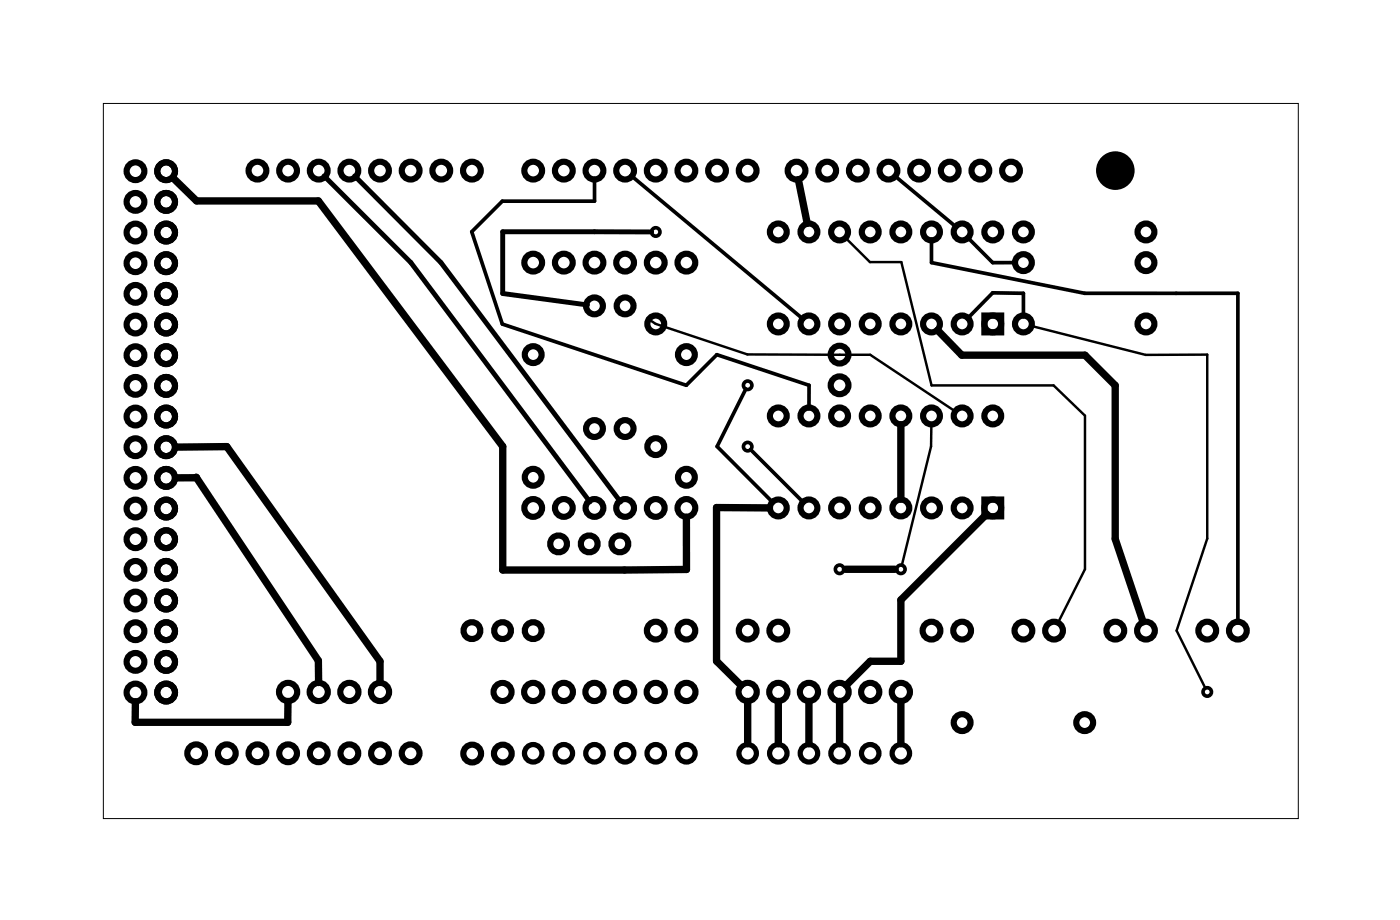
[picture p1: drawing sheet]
<svg xmlns="http://www.w3.org/2000/svg" width="116mm" height="76mm" viewBox="0 0 116 76" stroke-linecap="round" stroke-linejoin="round" font-family="sans-serif">
<path d="M8.6 8.6h99v59.2h-99z" fill="none" stroke="#000" stroke-width=".08"/>
<g fill="none" stroke="#000" stroke-width=".3">
<path d="M49.3 14.8v1.9h-7.7l-2.5 2.5 2.5 7.6 15.3 5.1 2.5-2.5 7.7 2.5v2M52.3 14.5l14.3 12M74.1 14.5l5.2 4.3M77.2 19.8v2l12.7 2.5h12.7v27.3M80.2 19.6l2.1 2.2h2M61.8 32.2l-2.4 4.8 4.7 4.7M62.2 37.2l4.4 4.5M84.8 26.2v-1.9h-2.5l-2.1 2.1"/>
<circle cx="54.4" cy="19.2" r=".35"/>
<circle cx="62" cy="37" r=".35"/>
<circle cx="62" cy="31.9" r=".35"/>
<circle cx="69.6" cy="47.2" r=".35"/>
<circle cx="74.7" cy="47.2" r=".35"/>
<circle cx="100.1" cy="57.3" r=".35"/>
</g>
<circle cx="41.7" cy="57.3" r=".75" fill="none" stroke="#000" stroke-width=".5"/>
<g fill="none" stroke="#000" stroke-width=".51">
<path d="M81.6 26.1h1.4v1.4h-1.4zM81.6 41.4h1.4v1.4h-1.4z"/>
<circle cx="11.2" cy="19.3" r=".74"/>
<circle cx="11.2" cy="14.2" r=".74"/>
<circle cx="11.2" cy="16.7" r=".74"/>
<circle cx="13.8" cy="19.3" r=".74"/>
<circle cx="13.8" cy="14.2" r=".74"/>
<circle cx="13.8" cy="16.7" r=".74"/>
<circle cx="21.3" cy="14.1" r=".74"/>
<circle cx="23.9" cy="14.1" r=".74"/>
<circle cx="26.4" cy="14.1" r=".74"/>
<circle cx="29" cy="14.1" r=".74"/>
<circle cx="31.5" cy="14.1" r=".74"/>
<circle cx="34" cy="14.1" r=".74"/>
<circle cx="36.6" cy="14.1" r=".74"/>
<circle cx="39.1" cy="14.1" r=".74"/>
<circle cx="44.2" cy="14.1" r=".74"/>
<circle cx="46.7" cy="14.1" r=".74"/>
<circle cx="49.3" cy="14.1" r=".74"/>
<circle cx="51.8" cy="14.1" r=".74"/>
<circle cx="54.4" cy="14.1" r=".74"/>
<circle cx="56.9" cy="14.1" r=".74"/>
<circle cx="59.4" cy="14.1" r=".74"/>
<circle cx="62" cy="14.1" r=".74"/>
<circle cx="64.5" cy="19.2" r=".7"/>
<circle cx="66" cy="14.1" r=".74"/>
<circle cx="67.1" cy="19.2" r=".7"/>
<circle cx="68.6" cy="14.1" r=".74"/>
<circle cx="69.6" cy="19.2" r=".7"/>
<circle cx="71.1" cy="14.1" r=".74"/>
<circle cx="72.1" cy="19.2" r=".7"/>
<circle cx="73.7" cy="14.1" r=".74"/>
<circle cx="74.7" cy="19.2" r=".7"/>
<circle cx="76.2" cy="14.1" r=".74"/>
<circle cx="77.2" cy="19.2" r=".7"/>
<circle cx="78.7" cy="14.1" r=".74"/>
<circle cx="79.8" cy="19.2" r=".7"/>
<circle cx="81.3" cy="14.1" r=".74"/>
<circle cx="82.3" cy="19.2" r=".7"/>
<circle cx="83.8" cy="14.1" r=".74"/>
<circle cx="84.8" cy="19.2" r=".7"/>
<circle cx="95" cy="19.2" r=".7"/>
<circle cx="11.2" cy="29.4" r=".74"/>
<circle cx="11.2" cy="24.3" r=".74"/>
<circle cx="11.2" cy="32" r=".74"/>
<circle cx="11.2" cy="26.9" r=".74"/>
<circle cx="11.2" cy="21.8" r=".74"/>
<circle cx="11.2" cy="34.5" r=".74"/>
<circle cx="11.2" cy="39.6" r=".74"/>
<circle cx="11.2" cy="37" r=".74"/>
<circle cx="13.8" cy="26.9" r=".74"/>
<circle cx="13.8" cy="24.3" r=".74"/>
<circle cx="13.8" cy="32" r=".74"/>
<circle cx="13.8" cy="29.4" r=".74"/>
<circle cx="13.8" cy="21.8" r=".74"/>
<circle cx="13.8" cy="34.5" r=".74"/>
<circle cx="13.8" cy="39.6" r=".74"/>
<circle cx="13.8" cy="37" r=".74"/>
<circle cx="44.2" cy="21.8" r=".74"/>
<circle cx="44.2" cy="39.5" r=".7"/>
<circle cx="44.2" cy="29.4" r=".7"/>
<circle cx="46.7" cy="21.8" r=".74"/>
<circle cx="49.3" cy="21.8" r=".74"/>
<circle cx="49.3" cy="35.5" r=".7"/>
<circle cx="49.3" cy="25.3" r=".7"/>
<circle cx="51.8" cy="35.5" r=".7"/>
<circle cx="51.8" cy="25.3" r=".7"/>
<circle cx="51.8" cy="21.8" r=".74"/>
<circle cx="54.4" cy="21.8" r=".74"/>
<circle cx="54.4" cy="37" r=".7"/>
<circle cx="54.4" cy="26.8" r=".7"/>
<circle cx="56.9" cy="21.8" r=".74"/>
<circle cx="56.9" cy="39.5" r=".7"/>
<circle cx="56.9" cy="29.4" r=".7"/>
<circle cx="64.5" cy="26.8" r=".7"/>
<circle cx="64.5" cy="34.5" r=".7"/>
<circle cx="67.1" cy="26.8" r=".7"/>
<circle cx="67.1" cy="34.5" r=".7"/>
<circle cx="69.6" cy="26.8" r=".7"/>
<circle cx="69.6" cy="34.5" r=".7"/>
<circle cx="69.6" cy="29.4" r=".74"/>
<circle cx="69.6" cy="31.9" r=".74"/>
<circle cx="72.1" cy="26.8" r=".7"/>
<circle cx="72.1" cy="34.5" r=".7"/>
<circle cx="74.7" cy="26.8" r=".7"/>
<circle cx="74.7" cy="34.5" r=".7"/>
<circle cx="77.2" cy="26.8" r=".7"/>
<circle cx="77.2" cy="34.5" r=".7"/>
<circle cx="79.8" cy="26.8" r=".7"/>
<circle cx="79.8" cy="34.5" r=".7"/>
<circle cx="82.3" cy="26.8" r=".7"/>
<circle cx="82.3" cy="34.5" r=".7"/>
<circle cx="84.8" cy="21.8" r=".7"/>
<circle cx="84.8" cy="26.8" r=".7"/>
<circle cx="95" cy="26.8" r=".7"/>
<circle cx="95" cy="21.8" r=".7"/>
<circle cx="11.2" cy="57.4" r=".74"/>
<circle cx="11.2" cy="47.2" r=".74"/>
<circle cx="11.2" cy="52.3" r=".74"/>
<circle cx="11.2" cy="49.7" r=".74"/>
<circle cx="11.2" cy="42.1" r=".74"/>
<circle cx="11.2" cy="54.8" r=".74"/>
<circle cx="11.2" cy="44.7" r=".74"/>
<circle cx="13.8" cy="44.7" r=".74"/>
<circle cx="13.8" cy="52.3" r=".74"/>
<circle cx="13.8" cy="57.4" r=".74"/>
<circle cx="13.8" cy="54.8" r=".74"/>
<circle cx="13.8" cy="47.2" r=".74"/>
<circle cx="13.8" cy="42.1" r=".74"/>
<circle cx="13.8" cy="49.7" r=".74"/>
<circle cx="23.9" cy="57.3" r=".75"/>
<circle cx="26.4" cy="57.3" r=".75"/>
<circle cx="29" cy="57.3" r=".75"/>
<circle cx="31.5" cy="57.3" r=".75"/>
<circle cx="39.1" cy="52.2" r=".7"/>
<circle cx="41.7" cy="52.2" r=".7"/>
<circle cx="44.2" cy="42.1" r=".74"/>
<circle cx="44.2" cy="52.2" r=".7"/>
<circle cx="44.2" cy="57.3" r=".75"/>
<circle cx="46.3" cy="45" r=".7"/>
<circle cx="46.7" cy="42.1" r=".74"/>
<circle cx="46.7" cy="57.3" r=".75"/>
<circle cx="48.8" cy="45" r=".7"/>
<circle cx="49.3" cy="42.1" r=".74"/>
<circle cx="49.3" cy="57.3" r=".75"/>
<circle cx="51.4" cy="45" r=".7"/>
<circle cx="51.8" cy="42.1" r=".74"/>
<circle cx="51.8" cy="57.3" r=".75"/>
<circle cx="54.4" cy="52.2" r=".74"/>
<circle cx="54.4" cy="42.1" r=".74"/>
<circle cx="54.4" cy="57.3" r=".75"/>
<circle cx="56.9" cy="52.2" r=".74"/>
<circle cx="56.9" cy="42.1" r=".74"/>
<circle cx="56.9" cy="57.3" r=".75"/>
<circle cx="62" cy="52.2" r=".74"/>
<circle cx="62" cy="57.3" r=".75"/>
<circle cx="64.5" cy="52.2" r=".74"/>
<circle cx="64.5" cy="42.1" r=".7"/>
<circle cx="64.5" cy="57.3" r=".75"/>
<circle cx="67.1" cy="42.1" r=".7"/>
<circle cx="67.1" cy="57.3" r=".75"/>
<circle cx="69.6" cy="42.1" r=".7"/>
<circle cx="69.6" cy="57.3" r=".75"/>
<circle cx="72.1" cy="42.1" r=".7"/>
<circle cx="72.1" cy="57.3" r=".75"/>
<circle cx="74.7" cy="42.1" r=".7"/>
<circle cx="74.7" cy="57.3" r=".75"/>
<circle cx="77.2" cy="52.2" r=".74"/>
<circle cx="77.2" cy="42.1" r=".7"/>
<circle cx="79.8" cy="52.2" r=".74"/>
<circle cx="79.8" cy="42.1" r=".7"/>
<circle cx="79.8" cy="59.9" r=".7"/>
<circle cx="82.3" cy="42.1" r=".7"/>
<circle cx="84.8" cy="52.2" r=".74"/>
<circle cx="87.4" cy="52.2" r=".74"/>
<circle cx="89.9" cy="59.9" r=".7"/>
<circle cx="92.5" cy="52.2" r=".74"/>
<circle cx="95" cy="52.2" r=".74"/>
<circle cx="100.1" cy="52.2" r=".74"/>
<circle cx="102.6" cy="52.2" r=".74"/>
<circle cx="16.3" cy="62.4" r=".74"/>
<circle cx="18.8" cy="62.4" r=".74"/>
<circle cx="21.3" cy="62.4" r=".74"/>
<circle cx="23.9" cy="62.4" r=".74"/>
<circle cx="26.4" cy="62.4" r=".74"/>
<circle cx="29" cy="62.4" r=".74"/>
<circle cx="31.5" cy="62.4" r=".74"/>
<circle cx="34" cy="62.4" r=".74"/>
<circle cx="39.1" cy="62.4" r=".74"/>
<circle cx="41.7" cy="62.4" r=".74"/>
</g>
<g fill="none" stroke="#000" stroke-width=".43">
<circle cx="44.2" cy="62.4" r=".72"/>
<circle cx="46.7" cy="62.4" r=".72"/>
<circle cx="49.3" cy="62.4" r=".72"/>
<circle cx="51.8" cy="62.4" r=".72"/>
<circle cx="54.4" cy="62.4" r=".72"/>
<circle cx="56.9" cy="62.4" r=".72"/>
<circle cx="62" cy="62.4" r=".72"/>
<circle cx="64.5" cy="62.4" r=".72"/>
<circle cx="67.1" cy="62.4" r=".72"/>
<circle cx="69.6" cy="62.4" r=".72"/>
<circle cx="72.1" cy="62.4" r=".72"/>
<circle cx="74.7" cy="62.4" r=".72"/>
</g>
<circle cx="92.5" cy="14.1" r="1.6" fill="#000"/>
<path d="M70 19.6l2.1 2.1h2.6l2.5 10.2h10.1l2.6 2.5v12.7l-2.2 4.6M53.9 26.5l.5 .3 7.6 2.6h10.1l7.2 4.7M77.2 35v2l-2.4 9.8M85.4 27l9.6 2.4h5.1v15.2l-2.6 7.6 2.4 4.8" fill="none" stroke="#000" stroke-width=".2"/>
<g fill="none" stroke="#000" stroke-width=".61">
<path d="M14.3 14.7l2 1.9h10.1l15.3 20.4v10.2h15.2v-4.4M66.2 14.9l.7 3.6M14.5 39.6h1.8l10.1 15.1v1.8M14.5 37h4.3l12.7 17.8v1.7M74.7 35.2v6.1M77.7 27.4l2 2h10.2l2.6 2.5v12.7l2.3 6.9M23.9 58.1v1.7h-12.7v-1.7M62 58.1v3.5M63.8 42.1l-4.4-.1v12.8l2 2M64.5 58.1v3.5M67.1 58.1v3.5M69.6 58.1v3.5"/>
<path d="M70.1 47.2h4.1M74.7 58.1v3.5M81.8 42.6l-7.1 7.1v5.1h-2.6l-1.9 2"/>
</g>
<path d="M26.9 14.6l7.2 7.1 14.8 19.9M29.4 14.6l7.2 7.1 14.8 19.9M54 19.2h-12.3v5.1l7 1" fill="none" stroke="#000" stroke-width=".41"/>
</svg>
